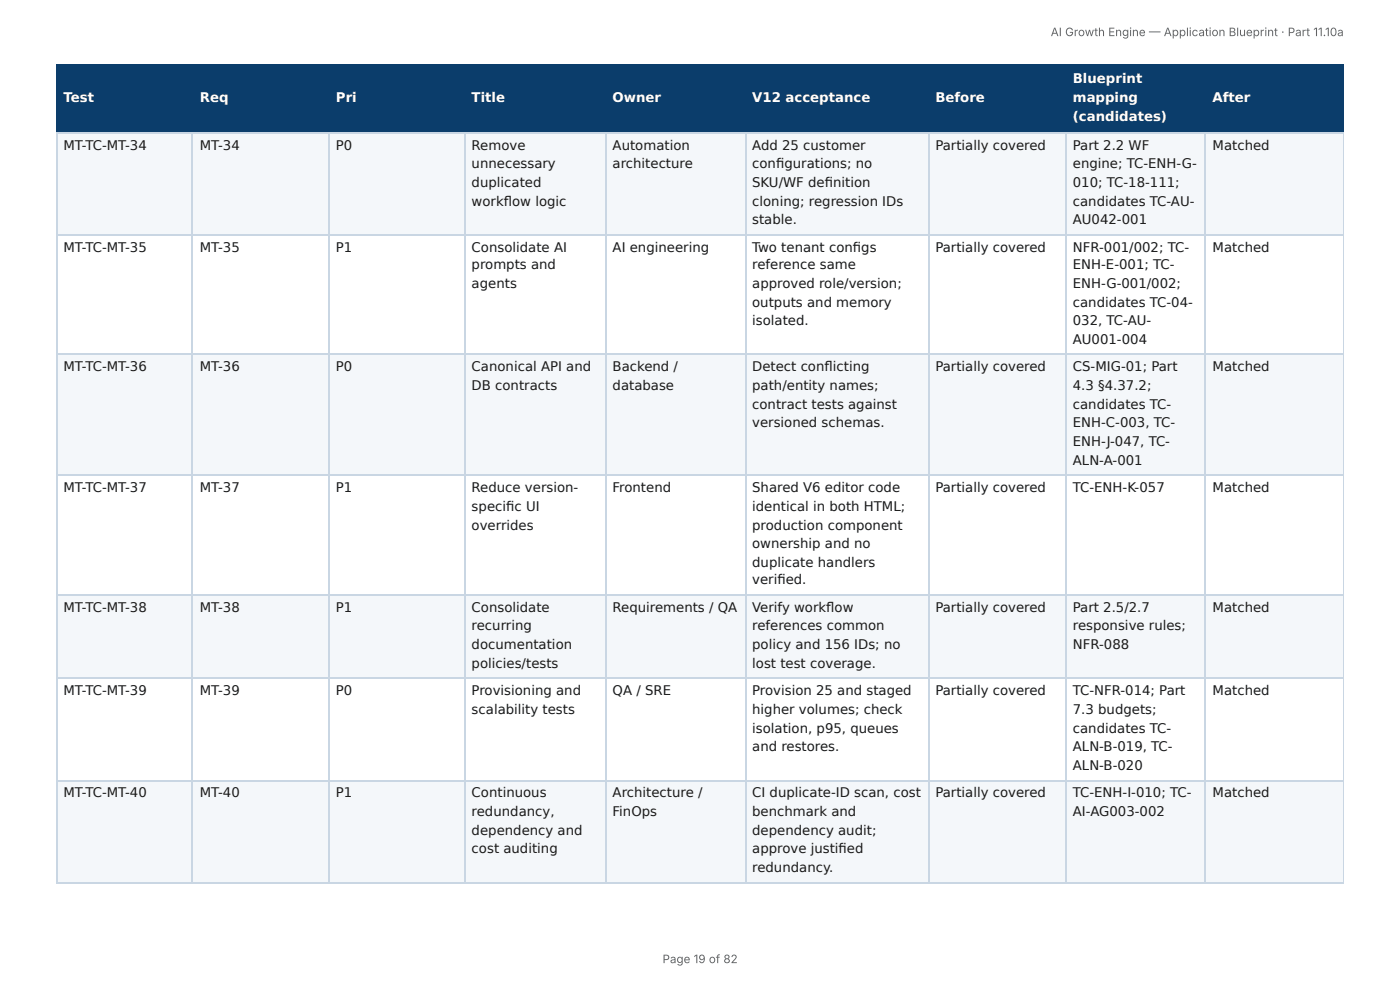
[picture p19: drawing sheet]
<svg xmlns="http://www.w3.org/2000/svg" width="297mm" height="210mm" viewBox="0 0 297 210" stroke-linecap="round" stroke-linejoin="round" font-family="sans-serif">
<defs><g id="words">
<g font-size="2.8" fill="#fff">
<text x="227.9" y="17.7">Blueprint</text>
<text x="13.5" y="21.7">Test</text>
<text x="42.4" y="21.7">Req</text>
<text x="71.4" y="21.7">Pri</text>
<text x="100.2" y="21.7">Title</text>
<text x="130.1" y="21.7">Owner</text>
<text x="159.8" y="21.7">V12 acceptance</text>
<text x="198.7" y="21.7">Before</text>
<text x="227.9" y="21.7">mapping</text>
<text x="257.5" y="21.7">After</text>
<text x="227.9" y="25.7">(candidates)</text>
</g>
<g font-size="2.8" fill="#1a1a1a">
<text x="13.5" y="31.8">MT-TC-MT-34</text>
<text x="42.4" y="31.8">MT-34</text>
<text x="71.4" y="31.8">P0</text>
<text x="100.2" y="31.8">Remove</text>
<text x="100.2" y="35.7">unnecessary</text>
<text x="130.1" y="31.8">Automation</text>
<text x="130.1" y="35.7">architecture</text>
<text x="159.8" y="31.8">Add 25 customer</text>
<text x="159.8" y="35.7">confi gurations; no</text>
<text x="198.7" y="31.8">Partially covered</text>
<text x="227.9" y="31.8">Part 2.2 WF</text>
<text x="227.9" y="35.7">engine; TC-ENH-G-</text>
<text x="257.5" y="31.8">Matched</text>
<text x="100.2" y="39.7">duplicated</text>
<text x="159.8" y="39.7">SKU/WF defi nition</text>
<text x="227.9" y="39.7">010; TC-18-111;</text>
<text x="100.2" y="43.7">workfl ow logic</text>
<text x="159.8" y="43.7">cloning; regression IDs</text>
<text x="159.8" y="47.6">stable.</text>
<text x="227.9" y="43.7">candidates TC-AU-</text>
<text x="227.9" y="47.6">AU042-001</text>
<text x="13.5" y="53.4">MT-TC-MT-35</text>
<text x="42.4" y="53.4">MT-35</text>
<text x="71.4" y="53.4">P1</text>
<text x="100.2" y="53.4">Consolidate AI</text>
<text x="130.1" y="53.4">AI engineering</text>
<text x="159.8" y="53.4">Two tenant confi gs</text>
<text x="198.7" y="53.4">Partially covered</text>
<text x="227.9" y="53.4">NFR-001/002; TC-</text>
<text x="257.5" y="53.4">Matched</text>
<text x="100.2" y="57.2">prompts and</text>
<text x="159.8" y="57.2">reference same</text>
<text x="227.9" y="57.2">ENH-E-001; TC-</text>
<text x="100.2" y="61.1">agents</text>
<text x="159.8" y="61.1">approved role/version;</text>
<text x="159.8" y="65.1">outputs and memory</text>
<text x="227.9" y="61.1">ENH-G-001/002;</text>
<text x="227.9" y="65.1">candidates TC-04-</text>
<text x="159.8" y="69.1">isolated.</text>
<text x="227.9" y="69.1">032, TC-AU-</text>
<text x="227.9" y="73">AU001-004</text>
<text x="13.5" y="78.8">MT-TC-MT-36</text>
<text x="42.4" y="78.8">MT-36</text>
<text x="71.4" y="78.8">P0</text>
<text x="100.2" y="78.8">Canonical API and</text>
<text x="100.2" y="82.8">DB contracts</text>
<text x="130.1" y="78.8">Backend /</text>
<text x="130.1" y="82.8">database</text>
<text x="159.8" y="78.8">Detect confl icting</text>
<text x="159.8" y="82.8">path/entity names;</text>
<text x="198.7" y="78.8">Partially covered</text>
<text x="227.9" y="78.8">CS-MIG-01; Part</text>
<text x="227.9" y="82.8">4.3 §4.37.2;</text>
<text x="257.5" y="78.8">Matched</text>
<text x="159.8" y="86.8">contract tests against</text>
<text x="227.9" y="86.8">candidates TC-</text>
<text x="159.8" y="90.8">versioned schemas.</text>
<text x="227.9" y="90.8">ENH-C-003, TC-</text>
<text x="227.9" y="94.7">ENH-J-047, TC-</text>
<text x="227.9" y="98.7">ALN-A-001</text>
<text x="13.5" y="104.5">MT-TC-MT-37</text>
<text x="42.4" y="104.5">MT-37</text>
<text x="71.4" y="104.5">P1</text>
<text x="100.2" y="104.5">Reduce version-</text>
<text x="130.1" y="104.5">Frontend</text>
<text x="159.8" y="104.5">Shared V6 editor code</text>
<text x="198.7" y="104.5">Partially covered</text>
<text x="227.9" y="104.5">TC-ENH-K-057</text>
<text x="257.5" y="104.5">Matched</text>
<text x="100.2" y="108.5">specifi c UI</text>
<text x="100.2" y="112.4">overrides</text>
<text x="159.8" y="108.5">identical in both HTML;</text>
<text x="159.8" y="112.4">production component</text>
<text x="159.8" y="116.4">ownership and no</text>
<text x="159.8" y="120.4">duplicate handlers</text>
<text x="159.8" y="124.1">verifi ed.</text>
<text x="13.5" y="129.9">MT-TC-MT-38</text>
<text x="42.4" y="129.9">MT-38</text>
<text x="71.4" y="129.9">P1</text>
<text x="100.2" y="129.9">Consolidate</text>
<text x="130.1" y="129.9">Requirements / QA</text>
<text x="159.8" y="129.9">Verify workfl ow</text>
<text x="198.7" y="129.9">Partially covered</text>
<text x="227.9" y="129.9">Part 2.5/2.7</text>
<text x="257.5" y="129.9">Matched</text>
<text x="100.2" y="133.9">recurring</text>
<text x="100.2" y="137.8">documentation</text>
<text x="159.8" y="133.9">references common</text>
<text x="159.8" y="137.8">policy and 156 IDs; no</text>
<text x="227.9" y="133.9">responsive rules;</text>
<text x="227.9" y="137.8">NFR-088</text>
<text x="100.2" y="141.8">policies/tests</text>
<text x="159.8" y="141.8">lost test coverage.</text>
<text x="13.5" y="147.6">MT-TC-MT-39</text>
<text x="42.4" y="147.6">MT-39</text>
<text x="71.4" y="147.6">P0</text>
<text x="100.2" y="147.6">Provisioning and</text>
<text x="130.1" y="147.6">QA / SRE</text>
<text x="159.8" y="147.6">Provision 25 and staged</text>
<text x="198.7" y="147.6">Partially covered</text>
<text x="227.9" y="147.6">TC-NFR-014; Part</text>
<text x="257.5" y="147.6">Matched</text>
<text x="100.2" y="151.6">scalability tests</text>
<text x="159.8" y="151.6">higher volumes; check</text>
<text x="159.8" y="155.6">isolation, p95, queues</text>
<text x="227.9" y="151.6">7.3 budgets;</text>
<text x="227.9" y="155.6">candidates TC-</text>
<text x="159.8" y="159.5">and restores.</text>
<text x="227.9" y="159.5">ALN-B-019, TC-</text>
<text x="227.9" y="163.5">ALN-B-020</text>
<text x="13.5" y="169.3">MT-TC-MT-40</text>
<text x="42.4" y="169.3">MT-40</text>
<text x="71.4" y="169.3">P1</text>
<text x="100.2" y="169.3">Continuous</text>
<text x="100.2" y="173.3">redundancy,</text>
<text x="130.1" y="169.3">Architecture /</text>
<text x="130.1" y="173.3">FinOps</text>
<text x="159.8" y="169.3">CI duplicate-ID scan, cost</text>
<text x="159.8" y="173.3">benchmark and</text>
<text x="198.7" y="169.3">Partially covered</text>
<text x="227.9" y="169.3">TC-ENH-I-010; TC-</text>
<text x="227.9" y="173.3">AI-AG003-002</text>
<text x="257.5" y="169.3">Matched</text>
<text x="100.2" y="177.3">dependency and</text>
<text x="159.8" y="177.3">dependency audit;</text>
<text x="100.2" y="181.2">cost auditing</text>
<text x="159.8" y="181.2">approve justifi ed</text>
<text x="159.8" y="185.2">redundancy.</text>
</g>
<g font-size="2.5" fill="#666">
<text x="223.2" y="7.7">AI Growth Engine — Application Blueprint · Part 11.10a</text>
<text x="140.7" y="204.5">Page 19 of 82</text>
</g>
</g></defs>
<g fill="#0b3d6b">
<path d="M12.2 14h28.8v14h-28.8z"/>
<path d="M41 14h28.8v14h-28.8z"/>
<path d="M69.8 14h28.9v14h-28.9z"/>
<path d="M98.7 14h29.9v14h-29.9z"/>
<path d="M128.6 14h29.6v14h-29.6z"/>
<path d="M158.2 14h38.9v14h-38.9z"/>
<path d="M197.1 14h29.4v14h-29.4z"/>
<path d="M226.5 14h29.6v14h-29.6z"/>
<path d="M256.1 14h29.3v14h-29.3z"/>
</g>
<g fill="#f4f7fa">
<path d="M12.2 28h28.8v21.7h-28.8z"/>
<path d="M41 28h28.8v21.7h-28.8z"/>
<path d="M69.8 28h28.9v21.7h-28.9z"/>
<path d="M98.7 28h29.9v21.7h-29.9z"/>
<path d="M128.6 28h29.6v21.7h-29.6z"/>
<path d="M158.2 28h38.9v21.7h-38.9z"/>
<path d="M197.1 28h29.4v21.7h-29.4z"/>
<path d="M226.5 28h29.6v21.7h-29.6z"/>
<path d="M256.1 28h29.3v21.7h-29.3z"/>
<path d="M12.2 75.4h28.8v25.4h-28.8z"/>
<path d="M41 75.4h28.8v25.4h-28.8z"/>
<path d="M69.8 75.4h28.9v25.4h-28.9z"/>
<path d="M98.7 75.4h29.9v25.4h-29.9z"/>
<path d="M128.6 75.4h29.6v25.4h-29.6z"/>
<path d="M158.2 75.4h38.9v25.4h-38.9z"/>
<path d="M197.1 75.4h29.4v25.4h-29.4z"/>
<path d="M226.5 75.4h29.6v25.4h-29.6z"/>
<path d="M256.1 75.4h29.3v25.4h-29.3z"/>
<path d="M12.2 126.5h28.8v17.7h-28.8z"/>
<path d="M41 126.5h28.8v17.7h-28.8z"/>
<path d="M69.8 126.5h28.9v17.7h-28.9z"/>
<path d="M98.7 126.5h29.9v17.7h-29.9z"/>
<path d="M128.6 126.5h29.6v17.7h-29.6z"/>
<path d="M158.2 126.5h38.9v17.7h-38.9z"/>
<path d="M197.1 126.5h29.4v17.7h-29.4z"/>
<path d="M226.5 126.5h29.6v17.7h-29.6z"/>
<path d="M256.1 126.5h29.3v17.7h-29.3z"/>
<path d="M12.2 165.6h28.8v21.7h-28.8z"/>
<path d="M41 165.6h28.8v21.7h-28.8z"/>
<path d="M69.8 165.6h28.9v21.7h-28.9z"/>
<path d="M98.7 165.6h29.9v21.7h-29.9z"/>
<path d="M128.6 165.6h29.6v21.7h-29.6z"/>
<path d="M158.2 165.6h38.9v21.7h-38.9z"/>
<path d="M197.1 165.6h29.4v21.7h-29.4z"/>
<path d="M226.5 165.6h29.6v21.7h-29.6z"/>
<path d="M256.1 165.6h29.3v21.7h-29.3z"/>
</g>
<path d="M11.9 13.9h273.5M12 13.8v14.5M40.9 13.8v14.5M70 13.8v14.5M98.8 13.8v14.5M128.7 13.8v14.5M158.4 13.8v14.5M197.2 13.8v14.5M226.4 13.8v14.5M256 13.8v14.5M11.9 28.2h273.5" fill="none" stroke="#0b3d6b" stroke-width=".26"/>
<path d="M285.3 13.8v14.5" fill="none" stroke="#0b3d6b" stroke-width=".21"/>
<g fill="none" stroke="#c9d6e3" stroke-width=".26">
<path d="M11.9 28.2h273.5M12 28.3v159.3M40.9 28.3v159.3M70 28.3v159.3M98.8 28.3v159.3M128.7 28.3v159.3M158.4 28.3v159.3M197.2 28.3v159.3M226.4 28.3v159.3M256 28.3v159.3M11.9 49.9h273.5M11.9 75.3h273.5"/>
<path d="M11.9 100.9h273.5M11.9 126.3h273.5M11.9 144.1h273.5M11.9 165.8h273.5M11.9 187.5h273.5"/>
</g>
<path d="M285.3 28.3v159.3" fill="none" stroke="#c9d6e3" stroke-width=".21"/>
<use href="#words"/>
</svg>
